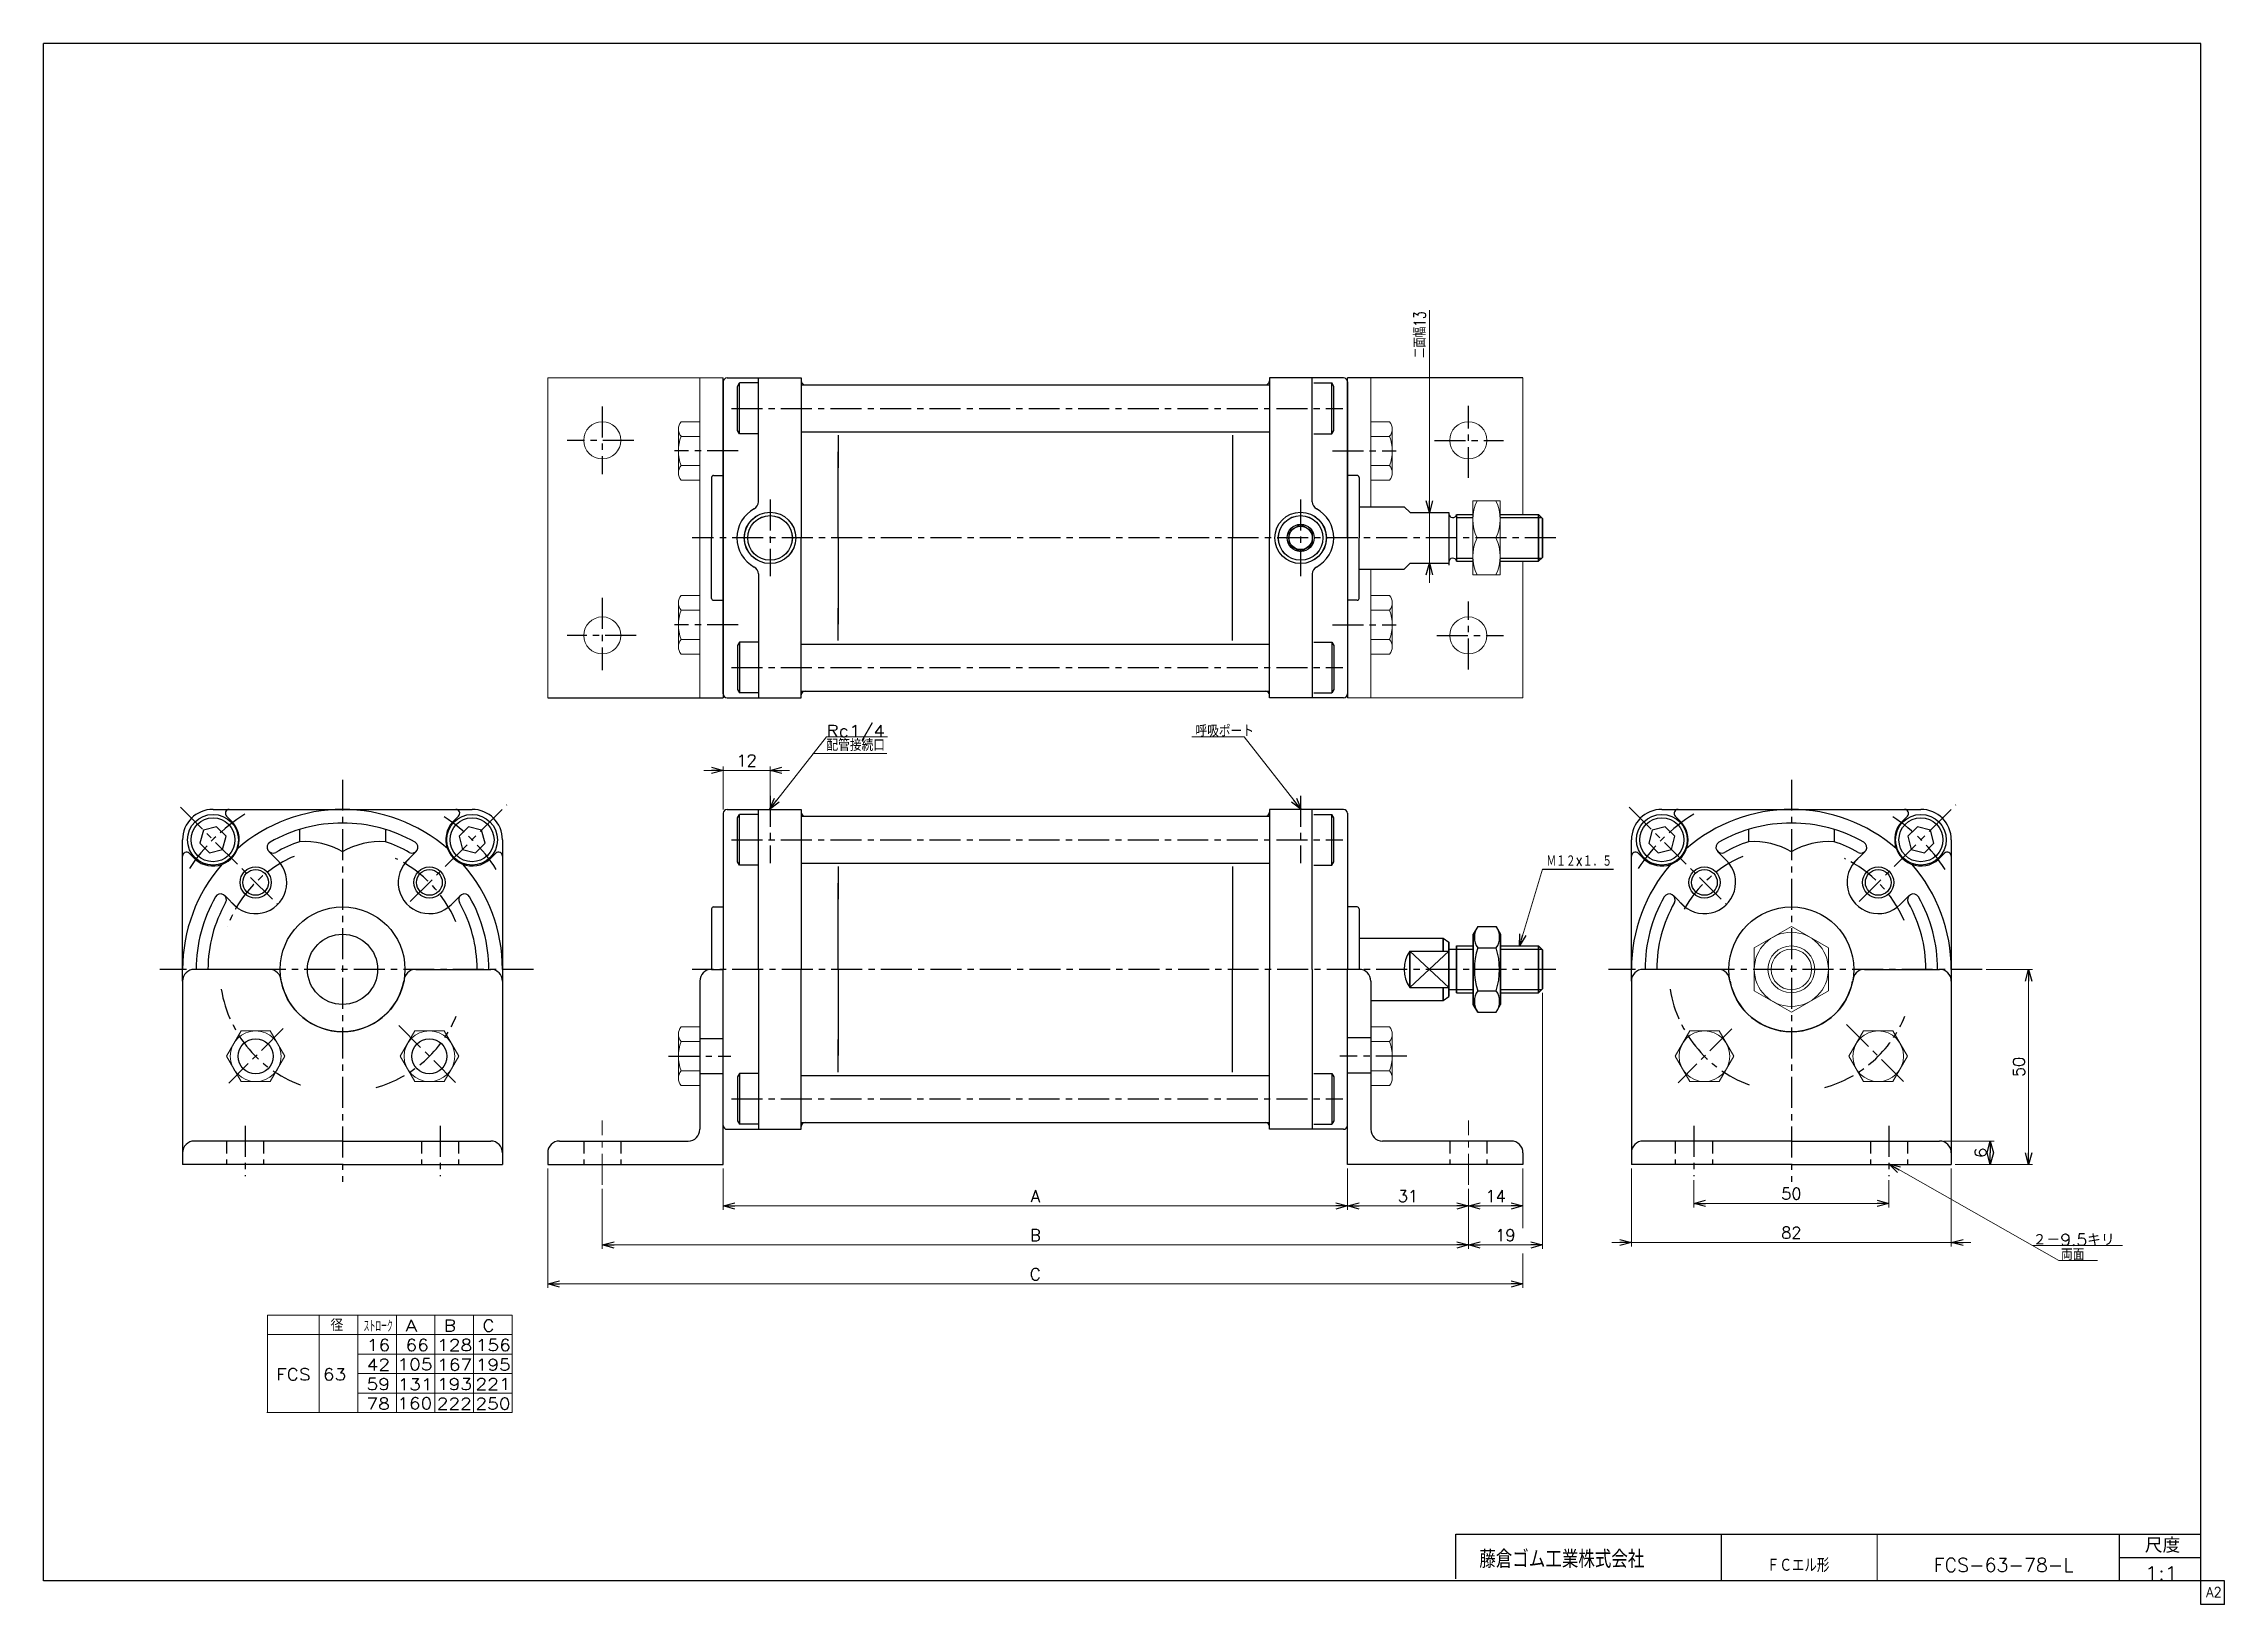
# Model space of a CAD drawing. Header units: millimetres. Extents: x -272 to 287, y -200 to 200.
import ezdxf
from ezdxf.enums import TextEntityAlignment as Align

# ---------------------------------------------------------------- set-up
doc = ezdxf.new("R2010")
doc.units = ezdxf.units.MM
doc.header["$LTSCALE"] = 0.25
doc.linetypes.add('CENTER', pattern=[50.8, 31.75, -6.35, 6.35, -6.35])
doc.linetypes.add('DASHED', pattern=[19.05, 12.7, -6.35])
doc.layers.add('Layer0016', color=7, linetype='Continuous')
doc.layers.add('ZUWAKU', color=7, linetype='Continuous')
doc.styles.add('FdaStyle0', font='txt.shx', dxfattribs={"bigfont": 'bigfont'})
doc.dimstyles.new('DaDimRotatedStyle', dxfattribs={"dimtxt": 3, "dimasz": 3.000002, "dimexe": 1, "dimexo": 1, "dimgap": 1, "dimtad": 3, "dimdsep": 46, "dimtxsty": 'FdaStyle0', "dimblk1": 'OPEN30', "dimblk2": 'OPEN30', "dimsah": 1, "dimcen": 0.09, "dimclrd": 4, "dimclre": 4, "dimclrt": 4, "dimadec": 0, "dimazin": 2, "dimtfac": 1, "dimtdec": 4, "dimtmove": 0, "dimatfit": 0, "dimfxl": 1, "dimarcsym": 0})

msp = doc.modelspace()

# ---------------------------------------------------------------- texts
at = {"color": 4, "style": 'FdaStyle0', "width": 0.714286}
msp.add_text('二面幅13', height=3, rotation=90, dxfattribs=at).set_placement((82.236, 119.415), (82.236, 131.415), align=Align.FIT)
at = {"color": 4, "style": 'FdaStyle0'}
for s, p, p2 in [('Rc1/4', (-71.34, 22.353), (-56.34, 22.353)), ('A', (-179.26, -130.056), (-176.26, -130.056)), ('B', (-169.361, -130.056), (-166.361, -130.056)), ('C', (-159.462, -130.056), (-156.462, -130.056)), ('16', (-189.159, -135.056), (-183.159, -135.056)), ('66', (-179.26, -135.056), (-173.26, -135.056)), ('128', (-171.132, -135.056), (-162.132, -135.056)), ('156', (-161.233, -135.056), (-152.233, -135.056)), ('FCS 63', (-212.412, -142.556), (-194.412, -142.556)), ('42', (-189.185, -140.056), (-183.185, -140.056)), ('105', (-181.312, -139.984), (-172.312, -139.984)), ('167', (-171.158, -140.056), (-162.158, -140.056)), ('195', (-161.26, -140.056), (-152.26, -140.056)), ('59', (-189.212, -145.056), (-183.212, -145.056)), ('131', (-181.263, -145.108), (-172.263, -145.108)), ('193', (-171.185, -145.056), (-162.185, -145.056)), ('221', (-161.286, -145.056), (-152.286, -145.056)), ('78', (-189.239, -150.056), (-183.239, -150.056)), ('160', (-181.365, -149.984), (-172.365, -149.984)), ('222', (-171.212, -150.056), (-162.212, -150.056)), ('250', (-161.313, -150.056), (-152.313, -150.056))]:
    msp.add_text(s, height=3, dxfattribs=at).set_placement(p, p2, align=Align.FIT)
for s, height, width, p, p2 in [('配管接続口', 3, 0.833333, (-71.34, 18.725), (-56.34, 18.725)), ('Ｍ１２×１．５', 3, 0.666667, (113.228, -10.981), (130.028, -10.981)), ('２－9.5キリ', 3, 0.897436, (237.883, -108.044), (258.883, -108.044)), ('両面', 3, 0.833333, (245.127, -111.847), (251.127, -111.847)), ('   径', 3, 0.952381, (-207.171, -129.929), (-195.171, -129.929)), ('ストローク', 3, 0.416667, (-189.986, -130.18), (-182.486, -130.18)), ('ＦＣエル形', 3.5, 0.695652, (169.747, -191.728), (185.747, -191.728)), ('FCS-63-78-L', 3.5, 0.822989, (212.522, -191.641), (248.322, -191.641)), ('1:1', 3.5, 0.8, (266.663, -193.759), (275.063, -193.759))]:
    msp.add_text(s, height=height, dxfattribs=dict(at, width=width)).set_placement(p, p2, align=Align.FIT)
at = {"layer": 'ZUWAKU', "color": 4, "style": 'FdaStyle0'}
for s, height, width, p, p2 in [('尺度', 3.8, 0.749175, (266.615, -186.78), (275.695, -186.78)), ('藤倉ゴム工業株式会社', 4.5, 0.652778, (96.013, -190.657), (138.313, -190.657))]:
    msp.add_text(s, height=height, dxfattribs=dict(at, width=width)).set_placement(p, p2, align=Align.FIT)
at = {"layer": 'ZUWAKU', "color": 7, "style": 'FdaStyle0', "width": 0.8}
msp.add_text('A2', height=2.5, dxfattribs=at).set_placement((282.307, -198.125), (286.307, -198.125), align=Align.FIT)

# ---------------------------------------------------------------- blocks, each defined once
blk = doc.blocks.new('_OPEN30')
at = {"color": 0, "linetype": 'ByBlock', "lineweight": -2}
for p, q in [((-1, 0.267949), (0, 0)), ((0, 0), (-1, -0.267949)), ((0, 0), (-1, 0))]:
    blk.add_line(p, q, dxfattribs=at)
blk = doc.blocks.new('DC_GROUP_Φ63_1')
at = {"color": 4, "linetype": 'Continuous', "lineweight": 25}
for p, q in [((-163.07, -0.7), (-165.52, -3.15)), ((-165.52, -3.15), (-164.63, -6.5)), ((-159.73, -1.6), (-163.07, -0.7)), ((-161.28, -7.4), (-158.83, -4.95)), ((-158.83, -4.95), (-159.73, -1.6)), ((-164.63, -6.5), (-161.28, -7.4))]:
    blk.add_line(p, q, dxfattribs=at)
for radius in [6.5, 5.63]:
    blk.add_circle((-162.18, -4.05), radius, dxfattribs=at)
blk = doc.blocks.new('DC_GROUP_Φ63_2')
at = {"color": 4, "linetype": 'Continuous', "lineweight": 25}
for p, q in [((-231.03, -1.6), (-231.92, -4.95)), ((-231.92, -4.95), (-229.47, -7.4)), ((-227.68, -0.7), (-231.03, -1.6)), ((-225.23, -3.15), (-227.68, -0.7)), ((-226.13, -6.5), (-225.23, -3.15)), ((-229.47, -7.4), (-226.13, -6.5))]:
    blk.add_line(p, q, dxfattribs=at)
for radius in [6.5, 5.63]:
    blk.add_circle((-228.58, -4.05), radius, dxfattribs=at)
blk = doc.blocks.new('DA_IMAGEDIMGROUP_1')
at = {"color": 4, "linetype": 'Continuous', "lineweight": 13}
for p, q in [((-102.79, 13.75), (-97.79, 13.75)), ((-97.79, 3.75), (-97.79, 14.75)), ((-97.79, 13.75), (-85.79, 13.75)), ((-80.79, 13.75), (-85.79, 13.75))]:
    blk.add_line(p, q, dxfattribs=at)
at = {"color": 4, "xscale": 3.000002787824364, "yscale": 2.999989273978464}
for p, rotation in [((-97.79, 13.75), 360), ((-85.79, 13.75), 180)]:
    blk.add_blockref('_OPEN30', p, dxfattribs=dict(at, rotation=rotation))
at = {"color": 4, "insert": (-91.79, 14.75), "char_height": 3, "width": 11.25, "attachment_point": 8, "style": 'FdaStyle0'}
blk.add_mtext('\\T1.00;12', dxfattribs=at)
blk = doc.blocks.new('DC_GROUP_Φ63_3')
at = {"color": 4, "linetype": 'Continuous', "lineweight": 13}
for p, q in [((-109.29, -53.89), (-109.29, -65.15)), ((-103.79, -52.02), (-108.57, -52.02)), ((-103.79, -55.77), (-108.57, -55.77)), ((-103.79, -52.02), (-103.79, -67.03)), ((-103.79, -63.28), (-108.57, -63.28)), ((-103.79, -67.03), (-108.57, -67.03))]:
    blk.add_line(p, q, dxfattribs=at)
for centre, radius, start, end in [((-106.5, -53.89), 2.79, 137.7545, 222.2455), ((-99.22, -59.52), 10.08, 158.1345, 201.8655), ((-106.5, -65.15), 2.79, 137.7545, 222.2455)]:
    blk.add_arc(centre, radius, start, end, dxfattribs=at)
blk = doc.blocks.new('DC_GROUP_Φ63_4')
at = {"color": 4, "linetype": 'Continuous', "lineweight": 13}
for p, q in [((-176.86, -53.02), (-180.61, -59.52)), ((-169.35, -53.02), (-176.86, -53.02)), ((-165.6, -59.52), (-169.35, -53.02)), ((-180.61, -59.52), (-176.86, -66.02)), ((-169.35, -66.02), (-165.6, -59.52)), ((-176.86, -66.02), (-169.35, -66.02))]:
    blk.add_line(p, q, dxfattribs=at)
blk.add_circle((-173.1, -59.52), 6.5, dxfattribs=at)
blk = doc.blocks.new('DC_GROUP_Φ63_5')
at = {"color": 4, "linetype": 'Continuous', "lineweight": 13}
for p, q in [((-176.86, -53.02), (-180.61, -59.52)), ((-169.35, -53.02), (-176.86, -53.02)), ((-165.6, -59.52), (-169.35, -53.02)), ((-180.61, -59.52), (-176.86, -66.02)), ((-169.35, -66.02), (-165.6, -59.52)), ((-176.86, -66.02), (-169.35, -66.02))]:
    blk.add_line(p, q, dxfattribs=at)
blk.add_circle((-173.1, -59.52), 6.5, dxfattribs=at)
blk = doc.blocks.new('DC_GROUP_Φ63_6')
at = {"color": 4, "linetype": 'Continuous', "lineweight": 13}
for p, q in [((-221.4, -53.02), (-225.16, -59.52)), ((-213.9, -53.02), (-221.4, -53.02)), ((-210.15, -59.52), (-213.9, -53.02)), ((-225.16, -59.52), (-221.4, -66.02)), ((-213.9, -66.02), (-210.15, -59.52)), ((-221.4, -66.02), (-213.9, -66.02))]:
    blk.add_line(p, q, dxfattribs=at)
blk.add_circle((-217.65, -59.52), 6.5, dxfattribs=at)
blk = doc.blocks.new('DC_GROUP_Φ63_7')
at = {"color": 4, "linetype": 'Continuous', "lineweight": 25}
for p, q in [((95.62, -26.28), (94.48, -28.25)), ((95.62, -26.28), (100.34, -26.28)), ((100.34, -26.28), (101.48, -28.25)), ((94.48, -46.25), (94.48, -28.25)), ((94.48, -46.25), (94.48, -28.25)), ((95.62, -31.77), (100.34, -31.77)), ((101.48, -46.25), (101.48, -28.25)), ((95.62, -42.73), (100.34, -42.73)), ((95.62, -48.22), (94.48, -46.25)), ((95.62, -48.22), (100.34, -48.22)), ((100.34, -48.22), (101.48, -46.25))]:
    blk.add_line(p, q, dxfattribs=at)
for centre, radius, start, end in [((99.63, -29.02), 4.86, 145.6111, 214.3889), ((96.34, -29.02), 4.86, 325.6111, 34.3889), ((112.92, -37.25), 18.15, 162.4111, 197.5889), ((83.04, -37.25), 18.15, 342.4111, 17.5889), ((99.63, -45.48), 4.86, 145.6111, 214.3889), ((96.34, -45.48), 4.86, 325.6111, 34.3889)]:
    blk.add_arc(centre, radius, start, end, dxfattribs=at)
blk = doc.blocks.new('DC_GROUP_Φ63_8')
at = {"color": 4, "linetype": 'Continuous', "lineweight": 25}
for p, q in [((95.62, -26.28), (94.48, -28.25)), ((95.62, -26.28), (100.34, -26.28)), ((100.34, -26.28), (101.48, -28.25)), ((94.48, -28.25), (94.48, -46.25)), ((94.48, -28.25), (94.48, -46.25)), ((95.62, -31.77), (100.34, -31.77)), ((101.48, -28.25), (101.48, -46.25)), ((95.62, -42.73), (100.34, -42.73)), ((95.62, -48.22), (94.48, -46.25)), ((95.62, -48.22), (100.34, -48.22)), ((100.34, -48.22), (101.48, -46.25))]:
    blk.add_line(p, q, dxfattribs=at)
for centre, radius, start, end in [((99.63, -29.02), 4.86, 145.6111, 214.3889), ((96.34, -29.02), 4.86, 325.6111, 34.3889), ((112.92, -37.25), 18.15, 162.4111, 197.5889), ((83.04, -37.25), 18.15, 342.4111, 17.5889), ((99.63, -45.48), 4.86, 145.6111, 214.3889), ((96.34, -45.48), 4.86, 325.6111, 34.3889)]:
    blk.add_arc(centre, radius, start, end, dxfattribs=at)
blk = doc.blocks.new('DC_GROUP_Φ63_12')
at = {"color": 4, "linetype": 'Continuous', "lineweight": 13}
for p, q in [((101.35, 82.82), (94.35, 82.82)), ((94.35, 82.82), (94.35, 63.82)), ((101.35, 63.82), (101.35, 82.82)), ((95.48, 73.32), (100.23, 73.32)), ((94.35, 63.82), (101.35, 63.82))]:
    blk.add_line(p, q, dxfattribs=at)
for centre, start, end in [((104.83, 78.07), 153.0711, 206.9289), ((90.87, 78.07), 333.0711, 26.9289), ((104.83, 68.57), 153.0711, 206.9289), ((90.87, 68.57), 333.0711, 26.9289)]:
    blk.add_arc(centre, 10.49, start, end, dxfattribs=at)
blk = doc.blocks.new('DC_GROUP_Φ63_13')
at = {"color": 4, "linetype": 'Continuous', "lineweight": 13}
for p, q in [((35.76, 22.35), (22.35, 22.35)), ((50.33, 3.75), (35.76, 22.35))]:
    blk.add_line(p, q, dxfattribs=at)
at = {"color": 4, "xscale": 3.000002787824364, "yscale": 2.999989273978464, "rotation": 308.0665315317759}
blk.add_blockref('_OPEN30', (50.33, 3.75), dxfattribs=at)
at = {"color": 4, "style": 'FdaStyle0', "width": 0.833333}
blk.add_text('呼吸ポート', height=3, dxfattribs=at).set_placement((23.26, 22.35), (38.26, 22.35), align=Align.FIT)
blk = doc.blocks.new('*D15')
at = {"color": 4, "linetype": 'Continuous', "lineweight": 13}
for p, q in [((215, -81.25), (228, -81.25)), ((227, -87.25), (227, -81.25)), ((218, -87.25), (228, -87.25))]:
    blk.add_line(p, q, dxfattribs=at)
at = {"color": 4, "xscale": 3.000002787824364, "yscale": 2.999989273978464}
for p, rotation in [((227, -81.25), 90), ((227, -87.25), 270)]:
    blk.add_blockref('_OPEN30', p, dxfattribs=dict(at, rotation=rotation))
at = {"color": 4, "insert": (226, -84.25), "char_height": 3, "width": 7.5, "attachment_point": 8, "rotation": 90, "style": 'FdaStyle0'}
blk.add_mtext('\\T1.00;6', dxfattribs=at)
blk = doc.blocks.new('*D16')
at = {"color": 4, "linetype": 'Continuous', "lineweight": 13}
for p, q in [((225.92, -37.25), (237.83, -37.25)), ((236.83, -87.25), (236.83, -37.25)), ((218, -87.25), (237.83, -87.25))]:
    blk.add_line(p, q, dxfattribs=at)
at = {"color": 4, "xscale": 3.000002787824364, "yscale": 2.999989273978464}
for p, rotation in [((236.83, -37.25), 90), ((236.83, -87.25), 270)]:
    blk.add_blockref('_OPEN30', p, dxfattribs=dict(at, rotation=rotation))
at = {"color": 4, "insert": (235.83, -62.25), "char_height": 3, "width": 11.25, "attachment_point": 8, "rotation": 90, "style": 'FdaStyle0'}
blk.add_mtext('\\T1.00;50', dxfattribs=at)
blk = doc.blocks.new('*D17')
at = {"color": 4, "linetype": 'Continuous', "lineweight": 13}
for p, q in [((151, -91.29), (151, -98.25)), ((201, -91.29), (201, -98.25)), ((151, -97.25), (201, -97.25))]:
    blk.add_line(p, q, dxfattribs=at)
at = {"color": 4, "xscale": 3.000002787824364, "yscale": 2.999989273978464}
for p, rotation in [((151, -97.25), 180), ((201, -97.25), 360)]:
    blk.add_blockref('_OPEN30', p, dxfattribs=dict(at, rotation=rotation))
at = {"color": 4, "insert": (176, -96.25), "char_height": 3, "width": 11.25, "attachment_point": 8, "style": 'FdaStyle0'}
blk.add_mtext('\\T1.00;50', dxfattribs=at)
blk = doc.blocks.new('DA_IMAGEDIMGROUP_2')
at = {"color": 4, "linetype": 'Continuous', "lineweight": 13}
for p, q in [((135, -88.25), (135, -108.25)), ((217, -88.25), (217, -108.25)), ((130, -107.25), (135, -107.25)), ((135, -107.25), (217, -107.25)), ((222, -107.25), (217, -107.25))]:
    blk.add_line(p, q, dxfattribs=at)
at = {"color": 4, "xscale": 3.000002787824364, "yscale": 2.999989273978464}
for p, rotation in [((135, -107.25), 360), ((217, -107.25), 180)]:
    blk.add_blockref('_OPEN30', p, dxfattribs=dict(at, rotation=rotation))
at = {"color": 4, "insert": (176, -106.25), "char_height": 3, "width": 11.25, "attachment_point": 8, "style": 'FdaStyle0'}
blk.add_mtext('\\T1.00;82', dxfattribs=at)
blk = doc.blocks.new('*D19')
at = {"color": 4, "linetype": 'Continuous', "lineweight": 13}
for p, q in [((-97.79, -88.25), (-97.79, -98.88)), ((62.21, -88.25), (62.21, -98.88)), ((-97.79, -97.88), (62.21, -97.88))]:
    blk.add_line(p, q, dxfattribs=at)
at = {"color": 4, "xscale": 3.000002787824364, "yscale": 2.999989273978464}
for p, rotation in [((-97.79, -97.88), 180), ((62.21, -97.88), 360)]:
    blk.add_blockref('_OPEN30', p, dxfattribs=dict(at, rotation=rotation))
at = {"color": 4, "insert": (-17.79, -96.88), "char_height": 3, "width": 7.5, "attachment_point": 8, "style": 'FdaStyle0'}
blk.add_mtext('\\T1.00;A', dxfattribs=at)
blk = doc.blocks.new('*D20')
at = {"color": 4, "linetype": 'Continuous', "lineweight": 13}
for p, q in [((62.21, -88.25), (62.21, -98.88)), ((93.21, -93.46), (93.21, -98.88)), ((62.21, -97.88), (93.21, -97.88))]:
    blk.add_line(p, q, dxfattribs=at)
at = {"color": 4, "xscale": 3.000002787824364, "yscale": 2.999989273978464}
for p, rotation in [((62.21, -97.88), 180), ((93.21, -97.88), 360)]:
    blk.add_blockref('_OPEN30', p, dxfattribs=dict(at, rotation=rotation))
at = {"color": 4, "insert": (77.71, -96.88), "char_height": 3, "width": 11.25, "attachment_point": 8, "style": 'FdaStyle0'}
blk.add_mtext('\\T1.00;31', dxfattribs=at)
blk = doc.blocks.new('*D21')
at = {"color": 4, "linetype": 'Continuous', "lineweight": 13}
for p, q in [((107.21, -88.25), (107.21, -98.88)), ((93.21, -93.46), (93.21, -98.88)), ((93.21, -97.88), (107.21, -97.88))]:
    blk.add_line(p, q, dxfattribs=at)
at = {"color": 4, "xscale": 3.000002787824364, "yscale": 2.999989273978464}
for p, rotation in [((93.21, -97.88), 180), ((107.21, -97.88), 360)]:
    blk.add_blockref('_OPEN30', p, dxfattribs=dict(at, rotation=rotation))
at = {"color": 4, "insert": (100.21, -96.88), "char_height": 3, "width": 11.25, "attachment_point": 8, "style": 'FdaStyle0'}
blk.add_mtext('\\T1.00;14', dxfattribs=at)
blk = doc.blocks.new('DC_GROUP_Φ63_14')
at = {"color": 4, "linetype": 'Continuous', "lineweight": 13}
for p, q in [((-109.29, 56.68), (-109.29, 45.42)), ((-103.79, 58.56), (-108.57, 58.56)), ((-103.79, 58.56), (-103.79, 43.54)), ((-103.79, 54.8), (-108.57, 54.8)), ((-103.79, 47.3), (-108.57, 47.3)), ((-103.79, 43.54), (-108.57, 43.54))]:
    blk.add_line(p, q, dxfattribs=at)
for centre, radius, start, end in [((-106.5, 56.68), 2.79, 137.7545, 222.2455), ((-99.22, 51.05), 10.08, 158.1345, 201.8655), ((-106.5, 45.42), 2.79, 137.7545, 222.2455)]:
    blk.add_arc(centre, radius, start, end, dxfattribs=at)
blk = doc.blocks.new('DC_GROUP_Φ63_15')
at = {"color": 4, "linetype": 'Continuous', "lineweight": 13}
for p, q in [((-109.29, 101.23), (-109.29, 89.97)), ((-103.79, 103.1), (-108.57, 103.1)), ((-103.79, 103.1), (-103.79, 88.09)), ((-103.79, 99.35), (-108.57, 99.35)), ((-103.79, 91.84), (-108.57, 91.84)), ((-103.79, 88.09), (-108.57, 88.09))]:
    blk.add_line(p, q, dxfattribs=at)
for centre, radius, start, end in [((-106.5, 101.23), 2.79, 137.7545, 222.2455), ((-99.22, 95.6), 10.08, 158.1345, 201.8655), ((-106.5, 89.97), 2.79, 137.7545, 222.2455)]:
    blk.add_arc(centre, radius, start, end, dxfattribs=at)
blk = doc.blocks.new('DC_GROUP_Φ63_16')
at = {"color": 4, "linetype": 'Continuous', "lineweight": 13}
for p, q in [((68.21, 88.09), (68.21, 103.1)), ((68.21, 103.1), (72.98, 103.1)), ((73.71, 89.97), (73.71, 101.23)), ((68.21, 99.35), (72.98, 99.35)), ((68.21, 91.84), (72.98, 91.84)), ((68.21, 88.09), (72.98, 88.09))]:
    blk.add_line(p, q, dxfattribs=at)
for centre, radius, start, end in [((70.92, 101.23), 2.79, 317.7545, 42.2455), ((63.63, 95.6), 10.08, 338.1345, 21.8655), ((70.92, 89.97), 2.79, 317.7545, 42.2455)]:
    blk.add_arc(centre, radius, start, end, dxfattribs=at)
blk = doc.blocks.new('DC_GROUP_Φ63_17')
at = {"color": 4, "linetype": 'Continuous', "lineweight": 13}
for p, q in [((68.21, 43.54), (68.21, 58.56)), ((68.21, 58.56), (72.98, 58.56)), ((73.71, 45.42), (73.71, 56.68)), ((68.21, 54.8), (72.98, 54.8)), ((68.21, 47.3), (72.98, 47.3)), ((68.21, 43.54), (72.98, 43.54))]:
    blk.add_line(p, q, dxfattribs=at)
for centre, radius, start, end in [((70.92, 56.68), 2.79, 317.7545, 42.2455), ((63.63, 51.05), 10.08, 338.1345, 21.8655), ((70.92, 45.42), 2.79, 317.7545, 42.2455)]:
    blk.add_arc(centre, radius, start, end, dxfattribs=at)
blk = doc.blocks.new('DC_GROUP_Φ63_18')
at = {"color": 4, "linetype": 'Continuous', "lineweight": 13}
for p, q in [((68.21, -67.03), (68.21, -52.02)), ((68.21, -52.02), (72.98, -52.02)), ((68.21, -55.77), (72.98, -55.77)), ((73.71, -65.15), (73.71, -53.89)), ((68.21, -63.28), (72.98, -63.28)), ((68.21, -67.03), (72.98, -67.03))]:
    blk.add_line(p, q, dxfattribs=at)
for centre, radius, start, end in [((70.92, -53.89), 2.79, 317.7545, 42.2455), ((63.63, -59.52), 10.08, 338.1345, 21.8655), ((70.92, -65.15), 2.79, 317.7545, 42.2455)]:
    blk.add_arc(centre, radius, start, end, dxfattribs=at)
blk = doc.blocks.new('DC_GROUP_Φ63_19')
at = {"color": 4, "linetype": 'Continuous', "lineweight": 13}
for p, q in [((194.52, -53.02), (190.77, -59.52)), ((202.02, -53.02), (194.52, -53.02)), ((205.78, -59.52), (202.02, -53.02)), ((190.77, -59.52), (194.52, -66.02)), ((202.02, -66.02), (205.78, -59.52)), ((194.52, -66.02), (202.02, -66.02))]:
    blk.add_line(p, q, dxfattribs=at)
blk.add_circle((198.27, -59.52), 6.5, dxfattribs=at)
blk = doc.blocks.new('DC_GROUP_Φ63_20')
at = {"color": 4, "linetype": 'Continuous', "lineweight": 13}
for p, q in [((149.97, -53.02), (146.22, -59.52)), ((157.48, -53.02), (149.97, -53.02)), ((161.23, -59.52), (157.48, -53.02)), ((146.22, -59.52), (149.97, -66.02)), ((157.48, -66.02), (161.23, -59.52)), ((149.97, -66.02), (157.48, -66.02))]:
    blk.add_line(p, q, dxfattribs=at)
blk.add_circle((153.72, -59.52), 6.5, dxfattribs=at)
blk = doc.blocks.new('*D29')
at = {"color": 4, "linetype": 'Continuous', "lineweight": 13}
for p, q in [((-128.79, -93.46), (-128.79, -108.88)), ((93.21, -93.46), (93.21, -108.88)), ((-128.79, -107.88), (93.21, -107.88))]:
    blk.add_line(p, q, dxfattribs=at)
at = {"color": 4, "xscale": 3.000002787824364, "yscale": 2.999989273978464}
for p, rotation in [((-128.79, -107.88), 180), ((93.21, -107.88), 360)]:
    blk.add_blockref('_OPEN30', p, dxfattribs=dict(at, rotation=rotation))
at = {"color": 4, "insert": (-17.79, -106.88), "char_height": 3, "width": 7.5, "attachment_point": 8, "style": 'FdaStyle0'}
blk.add_mtext('\\T1.00;B', dxfattribs=at)
blk = doc.blocks.new('*D30')
at = {"color": 4, "linetype": 'Continuous', "lineweight": 13}
for p, q in [((112.21, -43.25), (112.21, -108.88)), ((93.21, -93.46), (93.21, -108.88)), ((93.21, -107.88), (112.21, -107.88))]:
    blk.add_line(p, q, dxfattribs=at)
at = {"color": 4, "xscale": 3.000002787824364, "yscale": 2.999989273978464}
for p, rotation in [((93.21, -107.88), 180), ((112.21, -107.88), 360)]:
    blk.add_blockref('_OPEN30', p, dxfattribs=dict(at, rotation=rotation))
at = {"color": 4, "insert": (102.71, -106.88), "char_height": 3, "width": 11.25, "attachment_point": 8, "style": 'FdaStyle0'}
blk.add_mtext('\\T1.00;19', dxfattribs=at)
blk = doc.blocks.new('DC_GROUP_Φ63_21')
at = {"color": 4, "linetype": 'Continuous', "lineweight": 13}
for p, q in [((-142.79, -88.25), (-142.79, -118.88)), ((107.21, -88.25), (107.21, -103.57)), ((107.21, -110.07), (107.21, -118.88)), ((-142.79, -117.88), (107.21, -117.88))]:
    blk.add_line(p, q, dxfattribs=at)
at = {"color": 4, "xscale": 3.000002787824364, "yscale": 2.999989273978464}
for p, rotation in [((-142.79, -117.88), 180), ((107.21, -117.88), 360)]:
    blk.add_blockref('_OPEN30', p, dxfattribs=dict(at, rotation=rotation))
at = {"color": 4, "style": 'FdaStyle0'}
blk.add_text('C', height=3, dxfattribs=at).set_placement((-19.29, -116.88), (-16.29, -116.88), align=Align.FIT)
blk = doc.blocks.new('DC_GROUP_Φ63_9')
at = {"layer": 'Layer0016', "color": 4, "linetype": 'Continuous', "lineweight": 25}
for p, q in [((208.3, -0.7), (205.85, -3.15)), ((205.85, -3.15), (206.75, -6.5)), ((211.65, -1.6), (208.3, -0.7)), ((210.09, -7.4), (212.54, -4.95)), ((212.54, -4.95), (211.65, -1.6)), ((206.75, -6.5), (210.09, -7.4))]:
    blk.add_line(p, q, dxfattribs=at)
for radius in [6.5, 5.63]:
    blk.add_circle((209.2, -4.05), radius, dxfattribs=at)
blk = doc.blocks.new('DC_GROUP_Φ63_10')
at = {"layer": 'Layer0016', "color": 4, "linetype": 'Continuous', "lineweight": 25}
for p, q in [((140.35, -1.6), (139.45, -4.95)), ((139.45, -4.95), (141.9, -7.4)), ((143.69, -0.7), (140.35, -1.6)), ((146.14, -3.15), (143.69, -0.7)), ((145.25, -6.5), (146.14, -3.15)), ((141.9, -7.4), (145.25, -6.5))]:
    blk.add_line(p, q, dxfattribs=at)
for radius in [6.5, 5.63]:
    blk.add_circle((142.8, -4.05), radius, dxfattribs=at)
blk = doc.blocks.new('DC_GROUP_Φ63_11')
at = {"layer": 'Layer0016', "color": 4, "linetype": 'Continuous', "lineweight": 13}
for p, q in [((176, -26.28), (166.5, -31.77)), ((185.5, -31.77), (176, -26.28)), ((166.5, -31.77), (166.5, -42.73)), ((185.5, -42.73), (185.5, -31.77)), ((166.5, -42.73), (176, -48.22)), ((176, -48.22), (185.5, -42.73))]:
    blk.add_line(p, q, dxfattribs=at)
for radius in [9.5, 6, 5.19]:
    blk.add_circle((176, -37.25), radius, dxfattribs=at)

# ---------------------------------------------------------------- dimensions: what is measured, and where the dimension line sits
at = {"linetype": 'Continuous', "lineweight": 13}
for base, p2, picture, middle in [((236.826, -37.25), (224.923, -37.25), '*D16', (236.826, -62.25)), ((226.997, -81.25), (213.997, -81.25), '*D15', (226.997, -84.25))]:
    dim = msp.add_linear_dim(base=base, p1=(216.997, -87.25), p2=p2, angle=90, dimstyle='DaDimRotatedStyle', override={"dimtxt": 3, "dimasz": 3.000002, "dimexe": 1, "dimexo": 1, "dimgap": 1, "dimtad": 3, "dimtih": 0, "dimtoh": 0, "dimdec": 2, "dimzin": 8, "dimtxsty": 'FdaStyle0', "dimblk1": 'OPEN30', "dimblk2": 'OPEN30', "dimsah": 1, "dimclrd": 4, "dimclre": 4, "dimclrt": 4, "dimazin": 2, "dimtofl": 1, "dimatfit": 0, "dimtolj": 0, "dimtzin": 8}, dxfattribs=at)
    dim.commit()
    dim.dimension.update_dxf_attribs({"geometry": picture, "text_midpoint": middle})
for base, p1, p2, picture, middle in [((112.208, -107.884), (93.208, -92.463), (112.208, -42.25), '*D30', (102.708, -107.884)), ((93.208, -97.884), (62.208, -87.25), (93.208, -92.463), '*D20', (77.708, -97.884)), ((107.208, -97.884), (93.208, -92.463), (107.208, -87.25), '*D21', (100.208, -97.884)), ((200.997, -97.25), (150.997, -90.285), (200.997, -90.285), '*D17', (175.997, -97.25))]:
    dim = msp.add_linear_dim(base=base, p1=p1, p2=p2, dimstyle='DaDimRotatedStyle', override={"dimtxt": 3, "dimasz": 3.000002, "dimexe": 1, "dimexo": 1, "dimgap": 1, "dimtad": 3, "dimtih": 0, "dimtoh": 0, "dimdec": 2, "dimzin": 8, "dimtxsty": 'FdaStyle0', "dimblk1": 'OPEN30', "dimblk2": 'OPEN30', "dimsah": 1, "dimclrd": 4, "dimclre": 4, "dimclrt": 4, "dimazin": 2, "dimtofl": 1, "dimatfit": 0, "dimtolj": 0, "dimtzin": 8}, dxfattribs=at)
    dim.commit()
    dim.dimension.update_dxf_attribs({"geometry": picture, "text_midpoint": middle})
for base, p1, p2, text, picture, middle in [((62.208, -97.884), (-97.792, -87.25), (62.208, -87.25), 'A', '*D19', (-17.792, -97.884)), ((93.208, -107.884), (-128.792, -92.463), (93.208, -92.463), 'B', '*D29', (-17.792, -107.884))]:
    dim = msp.add_linear_dim(base=base, p1=p1, p2=p2, text=text, dimstyle='DaDimRotatedStyle', override={"dimtxt": 3, "dimasz": 3.000002, "dimexe": 1, "dimexo": 1, "dimgap": 1, "dimtad": 3, "dimtih": 0, "dimtoh": 0, "dimdec": 2, "dimzin": 8, "dimtxsty": 'FdaStyle0', "dimblk1": 'OPEN30', "dimblk2": 'OPEN30', "dimsah": 1, "dimclrd": 4, "dimclre": 4, "dimclrt": 4, "dimazin": 2, "dimtofl": 1, "dimatfit": 0, "dimtolj": 0, "dimtzin": 8}, dxfattribs=at)
    dim.commit()
    dim.dimension.update_dxf_attribs({"geometry": picture, "text_midpoint": middle})

# ---------------------------------------------------------------- linework, layer by layer
at = {"color": 4, "linetype": 'Continuous', "lineweight": 13}
for p, q in [((83.236, 131.697), (83.236, 79.823)), ((-142.792, 114.323), (-97.792, 114.323)), ((-142.792, 114.323), (-142.792, 32.323)), ((-103.792, 32.323), (-103.792, 114.323)), ((68.208, 114.323), (68.208, 81.323)), ((107.208, 79.323), (107.208, 114.323)), ((83.236, 66.823), (83.236, 79.823)), ((107.208, 32.323), (107.208, 67.323)), ((68.208, 65.323), (68.208, 32.323)), ((83.236, 61.823), (83.236, 66.823)), ((107.208, 32.323), (62.208, 32.323)), ((-85.909, 3.75), (-71.34, 22.353)), ((-74.837, 18.05), (-55.897, 18.05)), ((-71.34, 22.353), (-55.672, 22.353)), ((-85.792, 14.75), (-85.792, 7.232)), ((106.345, -31.25), (112.208, -11.581)), ((200.997, -87.115), (244.586, -111.847)), ((237.883, -108.044), (260.895, -108.044)), ((244.586, -111.847), (254.449, -111.847)), ((-214.594, -125.846), (-151.89, -125.846)), ((-214.594, -125.846), (-214.594, -150.846)), ((-201.385, -125.846), (-201.385, -150.846)), ((-191.486, -125.846), (-191.486, -150.846)), ((-181.587, -125.846), (-181.587, -150.846)), ((-171.688, -125.846), (-171.688, -150.846)), ((-161.789, -125.846), (-161.789, -150.846)), ((-151.89, -125.846), (-151.89, -150.846)), ((-214.594, -130.846), (-151.89, -130.846)), ((-191.486, -135.846), (-151.89, -135.846)), ((-191.462, -140.846), (-151.89, -140.846)), ((-214.765, -150.846), (-151.89, -150.846)), ((-191.486, -145.846), (-151.89, -145.846))]:
    msp.add_line(p, q, dxfattribs=at)
at = {"color": 4, "linetype": 'Continuous', "lineweight": 25}
for p, q in [((-97.792, 73.323), (-97.792, 114.323)), ((-97.792, 113.323), (-97.792, 73.323)), ((-96.792, 114.323), (-77.792, 114.323)), ((-94.102, 112.157), (-93.602, 113.023)), ((-94.102, 100.889), (-94.102, 112.157)), ((-88.952, 113.023), (-93.602, 113.023)), ((-93.602, 100.023), (-93.602, 113.023)), ((-88.792, 82.557), (-88.792, 114.323)), ((-77.792, 114.323), (-77.792, 73.323)), ((-77.792, 112.573), (42.208, 112.573)), ((-76.792, 112.573), (-68.292, 112.573)), ((41.208, 112.573), (42.208, 112.573)), ((61.208, 114.323), (42.208, 114.323)), ((42.208, 114.323), (42.208, 73.323)), ((53.208, 82.557), (53.208, 114.323)), ((53.559, 113.023), (58.208, 113.023)), ((58.208, 100.023), (58.208, 113.023)), ((58.708, 112.157), (58.208, 113.023)), ((58.708, 100.889), (58.708, 112.157)), ((62.208, 73.323), (62.208, 114.323)), ((107.208, 114.323), (62.208, 114.323)), ((62.208, 113.323), (62.208, 73.323)), ((-93.602, 100.023), (-94.102, 100.889)), ((58.208, 100.023), (58.708, 100.889)), ((-88.952, 100.023), (-93.602, 100.023)), ((-77.792, 100.523), (42.208, 100.523)), ((-68.292, 99.658), (-68.292, 91.321)), ((-68.292, 73.323), (-68.292, 95.39)), ((32.708, 99.658), (32.708, 73.323)), ((53.559, 100.023), (58.208, 100.023)), ((-100.792, 88.823), (-100.792, 73.323)), ((-100.292, 89.323), (-97.792, 89.323)), ((64.708, 89.323), (62.208, 89.323)), ((65.208, 88.823), (65.208, 73.323)), ((65.208, 81.323), (76.765, 81.323)), ((78.265, 79.823), (76.765, 81.323)), ((78.265, 79.823), (88.208, 79.823)), ((88.208, 79.823), (88.208, 66.323)), ((90.208, 79.323), (90.208, 67.323)), ((90.208, 78.523), (94.351, 78.523)), ((90.295, 79.323), (94.414, 79.323)), ((101.351, 78.523), (112.008, 78.523)), ((101.482, 79.323), (111.208, 79.323)), ((101.482, 79.323), (111.208, 79.323)), ((101.482, 79.323), (111.208, 79.323)), ((101.482, 78.523), (112.008, 78.523)), ((101.482, 78.523), (112.008, 78.523)), ((112.208, 78.323), (111.208, 79.323)), ((111.208, 79.323), (111.208, 67.323)), ((112.208, 78.323), (111.208, 79.323)), ((111.208, 67.323), (111.208, 79.323)), ((111.208, 79.323), (111.208, 67.323)), ((112.208, 78.323), (111.208, 79.323)), ((112.208, 68.323), (112.208, 78.323)), ((112.208, 78.323), (112.208, 68.323)), ((-100.792, 57.823), (-100.792, 73.323)), ((-97.792, 33.323), (-97.792, 73.323)), ((-97.792, 73.323), (-97.792, 32.323)), ((-77.792, 32.323), (-77.792, 73.323)), ((-68.292, 73.323), (-68.292, 51.257)), ((32.708, 46.989), (32.708, 73.323)), ((42.208, 32.323), (42.208, 73.323)), ((62.208, 73.323), (62.208, 32.323)), ((65.208, 57.823), (65.208, 73.323)), ((90.137, 67.323), (94.414, 67.323)), ((90.208, 68.123), (94.351, 68.123)), ((101.288, 67.323), (111.208, 67.323)), ((101.351, 68.123), (112.008, 68.123)), ((101.482, 68.123), (112.008, 68.123)), ((101.482, 68.123), (112.008, 68.123)), ((101.482, 67.323), (111.208, 67.323)), ((101.482, 67.323), (111.208, 67.323)), ((112.208, 68.323), (111.208, 67.323)), ((112.208, 68.323), (111.208, 67.323)), ((112.208, 68.323), (111.208, 67.323)), ((-88.792, 64.09), (-88.792, 32.323)), ((53.208, 64.09), (53.208, 32.323)), ((65.208, 65.323), (76.765, 65.323)), ((78.265, 66.823), (76.765, 65.323)), ((78.265, 66.823), (88.208, 66.823)), ((-100.292, 57.323), (-97.792, 57.323)), ((64.708, 57.323), (62.208, 57.323)), ((-68.292, 46.989), (-68.292, 55.326)), ((-93.602, 46.623), (-94.102, 45.757)), ((-94.102, 45.757), (-94.102, 34.489)), ((-88.952, 46.623), (-93.602, 46.623)), ((-93.602, 46.623), (-93.602, 33.623)), ((-77.792, 46.123), (42.208, 46.123)), ((53.559, 46.623), (58.208, 46.623)), ((58.208, 46.623), (58.208, 33.623)), ((58.208, 46.623), (58.708, 45.757)), ((58.708, 45.757), (58.708, 34.489)), ((-94.102, 34.489), (-93.602, 33.623)), ((-88.952, 33.623), (-93.602, 33.623)), ((-77.792, 34.073), (42.208, 34.073)), ((-76.792, 34.073), (-68.292, 34.073)), ((41.208, 34.073), (42.208, 34.073)), ((53.559, 33.623), (58.208, 33.623)), ((58.708, 34.489), (58.208, 33.623)), ((-142.792, 32.323), (-97.792, 32.323)), ((-96.792, 32.323), (-77.792, 32.323)), ((61.208, 32.323), (42.208, 32.323)), ((-228.578, 3.75), (-195.378, 3.75)), ((-223.839, 0.757), (-225.125, 2.043)), ((-195.378, 3.75), (-162.178, 3.75)), ((-166.917, 0.757), (-165.631, 2.043)), ((-97.792, 2.75), (-97.792, -37.25)), ((-96.792, 3.75), (-77.792, 3.75)), ((-94.102, 1.584), (-93.602, 2.45)), ((-94.102, -9.684), (-94.102, 1.584)), ((-88.952, 2.45), (-93.602, 2.45)), ((-93.602, -10.55), (-93.602, 2.45)), ((-88.792, -37.25), (-88.792, 3.75)), ((-77.792, 3.75), (-77.792, -37.25)), ((-77.792, 2), (42.208, 2)), ((-76.792, 2), (-68.292, 2)), ((41.208, 2), (42.208, 2)), ((61.208, 3.75), (42.208, 3.75)), ((42.208, 3.75), (42.208, -37.25)), ((53.208, -37.25), (53.208, 3.75)), ((53.559, 2.45), (58.208, 2.45)), ((58.208, -10.55), (58.208, 2.45)), ((58.708, 1.584), (58.208, 2.45)), ((58.708, -9.684), (58.708, 1.584)), ((62.208, 2.75), (62.208, -37.25)), ((-236.378, -40.25), (-236.378, -4.05)), ((-206.378, -1.399), (-206.378, -4.55)), ((-184.378, -1.399), (-184.378, -4.55)), ((-154.378, -4.05), (-154.378, -40.25)), ((-233.385, -8.789), (-234.671, -7.503)), ((-211.995, -9.319), (-214.275, -7.039)), ((-179.491, -10.049), (-176.481, -7.039)), ((-157.371, -8.789), (-156.085, -7.503)), ((-93.602, -10.55), (-94.102, -9.684)), ((-88.952, -10.55), (-93.602, -10.55)), ((-77.792, -10.05), (42.208, -10.05)), ((-68.292, -10.916), (-68.292, -19.252)), ((32.708, -10.916), (32.708, -37.25)), ((53.559, -10.55), (58.208, -10.55)), ((58.208, -10.55), (58.708, -9.684)), ((-68.292, -37.25), (-68.292, -15.183)), ((112.208, -11.581), (130.385, -11.581)), ((-222.578, -21.363), (-225.588, -18.353)), ((-167.447, -20.633), (-165.168, -18.353)), ((-100.792, -21.75), (-100.792, -37.25)), ((-100.292, -21.25), (-97.792, -21.25)), ((64.708, -21.25), (62.208, -21.25)), ((65.208, -21.75), (65.208, -37.25)), ((65.208, -29.25), (86.708, -29.25)), ((78.208, -32.59), (78.208, -41.91)), ((78.208, -32.59), (88.208, -32.59)), ((78.208, -32.59), (88.208, -41.91)), ((88.208, -32.59), (78.208, -41.91)), ((78.208, -41.91), (78.208, -32.59)), ((78.208, -32.59), (88.208, -32.59)), ((78.208, -41.91), (88.208, -32.59)), ((88.208, -41.91), (78.208, -32.59)), ((86.708, -29.25), (88.208, -30.25)), ((86.708, -29.25), (86.708, -32.59)), ((86.708, -29.25), (88.208, -30.25)), ((86.708, -32.59), (86.708, -29.25)), ((88.208, -30.25), (88.208, -44.25)), ((88.208, -44.25), (88.208, -30.25)), ((88.208, -32.05), (90.208, -32.05)), ((88.208, -32.05), (90.208, -32.05)), ((90.137, -31.25), (94.482, -31.25)), ((90.208, -31.25), (90.208, -43.25)), ((90.208, -43.25), (90.208, -31.25)), ((90.208, -32.05), (94.482, -32.05)), ((90.208, -32.05), (94.482, -32.05)), ((90.295, -31.25), (94.482, -31.25)), ((101.482, -31.25), (111.208, -31.25)), ((101.482, -31.25), (111.208, -31.25)), ((101.482, -32.05), (112.008, -32.05)), ((101.482, -32.05), (112.008, -32.05)), ((112.208, -32.25), (111.208, -31.25)), ((111.208, -31.25), (111.208, -43.25)), ((112.208, -32.25), (111.208, -31.25)), ((111.208, -43.25), (111.208, -31.25)), ((112.208, -32.25), (112.208, -42.25)), ((112.208, -42.25), (112.208, -32.25)), ((-214.14, -37.25), (-233.378, -37.25)), ((-176.616, -37.25), (-157.378, -37.25)), ((-100.792, -37.25), (-97.792, -37.25)), ((-97.792, -77.25), (-97.792, -37.25)), ((-97.792, -87.25), (-97.792, -37.25)), ((-88.792, -37.25), (-88.792, -78.25)), ((-77.792, -78.25), (-77.792, -37.25)), ((-68.292, -37.25), (-68.292, -59.316)), ((32.708, -63.584), (32.708, -37.25)), ((42.208, -78.25), (42.208, -37.25)), ((53.208, -37.25), (53.208, -78.25)), ((62.208, -77.25), (62.208, -37.25)), ((65.208, -37.25), (62.208, -37.25)), ((62.208, -87.25), (62.208, -37.25)), ((157.235, -37.25), (137.997, -37.25)), ((194.759, -37.25), (213.997, -37.25)), ((-236.378, -40.25), (-236.378, -87.25)), ((-154.378, -40.25), (-154.378, -87.25)), ((-103.792, -40.25), (-103.792, -78.25)), ((68.208, -40.25), (68.208, -78.25)), ((78.208, -41.91), (88.208, -41.91)), ((78.208, -41.91), (88.208, -41.91)), ((86.708, -41.91), (86.708, -45.25)), ((86.708, -45.25), (86.708, -41.91)), ((86.708, -45.25), (88.208, -44.25)), ((86.708, -45.25), (88.208, -44.25)), ((88.208, -42.45), (90.208, -42.45)), ((88.208, -42.45), (90.208, -42.45)), ((90.137, -43.25), (94.482, -43.25)), ((90.208, -42.45), (94.482, -42.45)), ((90.208, -42.45), (94.482, -42.45)), ((90.295, -43.25), (94.482, -43.25)), ((101.482, -42.45), (112.008, -42.45)), ((101.482, -42.45), (112.008, -42.45)), ((101.482, -43.25), (111.208, -43.25)), ((101.482, -43.25), (111.208, -43.25)), ((112.208, -42.25), (111.208, -43.25)), ((112.208, -42.25), (111.208, -43.25)), ((134.997, -40.25), (134.997, -87.25)), ((216.997, -40.25), (216.997, -87.25)), ((68.208, -45.25), (86.708, -45.25)), ((-68.292, -63.584), (-68.292, -55.247)), ((-93.602, -63.95), (-94.102, -64.816)), ((-94.102, -64.816), (-94.102, -76.084)), ((-88.952, -63.95), (-93.602, -63.95)), ((-93.602, -63.95), (-93.602, -76.95)), ((-77.792, -64.45), (42.208, -64.45)), ((53.559, -63.95), (58.208, -63.95)), ((58.208, -63.95), (58.208, -76.95)), ((58.208, -63.95), (58.708, -64.816)), ((58.708, -64.816), (58.708, -76.084)), ((-96.792, -78.25), (-77.792, -78.25)), ((-94.102, -76.084), (-93.602, -76.95)), ((-88.952, -76.95), (-93.602, -76.95)), ((-77.792, -76.5), (42.208, -76.5)), ((-76.792, -76.5), (-68.292, -76.5)), ((41.208, -76.5), (42.208, -76.5)), ((61.208, -78.25), (42.208, -78.25)), ((53.559, -76.95), (58.208, -76.95)), ((58.708, -76.084), (58.208, -76.95)), ((-195.378, -81.25), (-233.378, -81.25)), ((-195.378, -81.25), (-157.378, -81.25)), ((-139.792, -81.25), (-106.792, -81.25)), ((104.208, -81.25), (71.208, -81.25)), ((175.997, -81.25), (137.997, -81.25)), ((175.997, -81.25), (213.997, -81.25)), ((-195.378, -87.25), (-236.378, -87.25)), ((-195.378, -87.25), (-154.378, -87.25)), ((-142.792, -84.25), (-142.792, -87.25)), ((-142.792, -87.25), (-97.792, -87.25)), ((107.208, -87.25), (62.208, -87.25)), ((107.208, -84.25), (107.208, -87.25)), ((175.997, -87.25), (134.997, -87.25)), ((175.997, -87.25), (216.997, -87.25))]:
    msp.add_line(p, q, dxfattribs=at)
at = {"color": 4, "linetype": 'CENTER', "lineweight": 25}
for p, q in [((-128.792, 107.011), (-128.792, 89.641)), ((-95.692, 106.523), (60.999, 106.523)), ((93.208, 88.682), (93.208, 107.202)), ((-120.676, 98.323), (-137.827, 98.323)), ((-93.956, 95.597), (-110.265, 95.597)), ((58.372, 95.597), (74.681, 95.597)), ((84.509, 98.323), (102.244, 98.323)), ((-85.792, 83.184), (-85.792, 63.556)), ((50.208, 83.184), (50.208, 63.556)), ((115.652, 73.323), (-105.723, 73.323)), ((-128.792, 57.965), (-128.792, 39.445)), ((93.208, 39.636), (93.208, 57.006)), ((-93.956, 51.05), (-110.265, 51.05)), ((58.372, 51.05), (74.681, 51.05)), ((-120.093, 48.323), (-137.827, 48.323)), ((85.093, 48.323), (102.244, 48.323)), ((-95.692, 40.123), (60.999, 40.123)), ((-195.378, 11.362), (-195.378, -91.724)), ((-85.792, 7.232), (-85.792, -10.05)), ((50.208, 7.232), (50.208, -10.05)), ((50.208, 7.232), (50.208, -10.05)), ((-236.908, 4.281), (-211.995, -20.633)), ((-178.019, -19.89), (-153.224, 4.904)), ((-95.692, -4.05), (60.999, -4.05)), ((-146.452, -37.25), (-242.215, -37.25)), ((115.652, -37.25), (-105.723, -37.25)), ((-210.562, -52.434), (-224.527, -66.399)), ((-180.974, -51.654), (-165.883, -66.745)), ((-97.792, -55.024), (-103.792, -55.024)), ((62.208, -54.75), (68.208, -54.75)), ((160.727, -52.52), (146.951, -66.296)), ((190.15, -51.403), (205.248, -66.501)), ((-111.791, -59.524), (-95.846, -59.524)), ((77.439, -59.524), (60.262, -59.524)), ((-97.792, -64.024), (-103.792, -64.024)), ((62.208, -63.75), (68.208, -63.75)), ((-95.692, -70.45), (60.999, -70.45)), ((-220.378, -77.34), (-220.378, -90.285)), ((-170.378, -77.34), (-170.378, -90.285)), ((150.997, -77.34), (150.997, -90.285)), ((200.997, -77.34), (200.997, -90.285))]:
    msp.add_line(p, q, dxfattribs=at)
at = {"color": 4, "linetype": 'CENTER', "lineweight": 13}
for p, q in [((-128.792, -92.463), (-128.792, -76.014)), ((93.208, -92.463), (93.208, -76.014))]:
    msp.add_line(p, q, dxfattribs=at)
at = {"color": 4, "linetype": 'DASHED', "lineweight": 25}
for p, q in [((-225.128, -81.25), (-225.128, -87.25)), ((-215.628, -81.25), (-215.628, -87.25)), ((-175.128, -81.25), (-175.128, -87.25)), ((-165.628, -81.25), (-165.628, -87.25)), ((-133.542, -81.25), (-133.542, -87.25)), ((-124.042, -81.25), (-124.042, -87.25)), ((88.458, -81.25), (88.458, -87.25)), ((97.958, -81.25), (97.958, -87.25)), ((146.247, -81.25), (146.247, -87.25)), ((155.747, -81.25), (155.747, -87.25)), ((196.247, -81.25), (196.247, -87.25)), ((205.747, -81.25), (205.747, -87.25))]:
    msp.add_line(p, q, dxfattribs=at)
at = {"color": 4, "linetype": 'Continuous', "lineweight": 13}
for centre in [(-128.792, 98.323), (93.208, 98.323), (-128.792, 48.323), (93.208, 48.323)]:
    msp.add_circle(centre, 4.75, dxfattribs=at)
at = {"color": 4, "linetype": 'Continuous', "lineweight": 25}
for centre, radius in [((-85.792, 73.323), 6.6), ((-85.792, 73.323), 5.7), ((50.208, 73.323), 6.6), ((50.208, 73.323), 5.7), ((-217.652, -14.976), 4), ((-173.104, -14.976), 4), ((-217.652, -14.976), 3.3), ((-173.104, -14.976), 3.3), ((-195.378, -37.25), 16), ((-195.378, -37.25), 9), ((-217.652, -59.524), 4.5), ((-173.104, -59.524), 4.5)]:
    msp.add_circle(centre, radius, dxfattribs=at)
for centre, radius, start, end in [((-96.792, 113.323), 1, 90, 180), ((-76.792, 113.573), 1, 180, 270), ((41.208, 113.573), 1, 270, 0), ((61.208, 113.323), 1, 0, 90), ((-100.292, 88.823), 0.5, 90, 180), ((64.708, 88.823), 0.5, 0, 90), ((-85.792, 73.323), 8.5, 118.43689, 241.56311), ((-90.792, 82.557), 2, 298.43689, 0), ((55.208, 82.557), 2, 180, 241.56311), ((50.208, 73.323), 8.5, 298.43689, 61.56311), ((89.208, 79.523), 1, 180, 348.69007), ((89.208, 67.123), 1, 11.30993, 180), ((-90.792, 64.09), 2, 0, 61.56311), ((55.208, 64.09), 2, 118.43689, 180), ((-100.292, 57.823), 0.5, 180, 270), ((64.708, 57.823), 0.5, 270, 360), ((-76.792, 33.073), 1, 90, 180), ((41.208, 33.073), 1, 0, 90), ((-96.792, 33.323), 1, 180, 270), ((61.208, 33.323), 1, 270, 360), ((-228.578, -4.05), 7.8, 90, 180), ((-228.612, -4.016), 6.75, 220.87302, 45), ((-224.418, 2.75), 1, 90, 225), ((-195.378, -37.25), 41, 90, 130.96301), ((-195.378, -37.25), 37.5, 90, 119.69906), ((-195.378, -37.25), 41, 49.03699, 90), ((-195.378, -37.25), 37.5, 60.30094, 90), ((-162.144, -4.016), 6.75, 128.87884, 320.12946), ((-166.338, 2.75), 1, 315, 90), ((-162.178, -4.05), 7.8, 0, 90), ((-96.792, 2.75), 1, 90, 180), ((-76.792, 3), 1, 180, 270), ((41.208, 3), 1, 270, 0), ((61.208, 2.75), 1, 0, 90), ((-213.214, -5.979), 1.5, 119.69906, 299.69906), ((-195.378, -37.25), 34.5, 108.59282, 119.69906), ((-205.174, -24.514), 20, 60.42145, 93.45102), ((-185.582, -24.514), 20, 86.54898, 119.57855), ((-195.378, -37.25), 34.5, 60.30094, 71.40718), ((-177.542, -5.979), 1.5, 240.30094, 60.30094), ((-235.378, -8.21), 1, 45, 180), ((-195.378, -37.25), 41, 139.03699, 180), ((-217.652, -14.976), 8, 220.83676, 45), ((-173.104, -14.976), 8, 130.83676, 315), ((-195.378, -37.25), 41, 0, 40.96301), ((-155.378, -8.21), 1, 0, 135), ((-195.378, -37.25), 37.5, 150.30094, 180), ((-195.378, -37.25), 34.5, 150.30094, 180), ((-226.649, -19.414), 1.5, 330.30094, 150.30094), ((-164.107, -19.414), 1.5, 29.69906, 209.69906), ((-195.378, -37.25), 34.5, 0, 29.69906), ((-195.378, -37.25), 37.5, 0, 29.69906), ((-100.292, -21.75), 0.5, 90, 180), ((64.708, -21.75), 0.5, 0, 90), ((84.711, -37.25), 8, 144.37343, 215.62657), ((84.711, -37.25), 8, 144.37343, 215.62657), ((-233.378, -40.25), 3, 90, 180), ((-214.14, -40.25), 3, 0, 90), ((-176.616, -40.25), 3, 90, 180), ((-157.378, -40.25), 3, 0, 90), ((-100.792, -40.25), 3, 90, 180), ((65.208, -40.25), 3, 0, 90), ((137.997, -40.25), 3, 90, 180), ((157.235, -40.25), 3, 0, 90), ((194.759, -40.25), 3, 90, 180), ((213.997, -40.25), 3, 0, 90), ((-195.378, -37.25), 16, 190.7765, 270), ((-195.378, -37.25), 16, 270, 349.2235), ((175.997, -37.25), 16, 190.7765, 270), ((175.997, -37.25), 16, 270, 349.2235), ((-106.792, -78.25), 3, 270, 0), ((-96.792, -77.25), 1, 180, 270), ((-76.792, -77.5), 1, 90, 180), ((41.208, -77.5), 1, 0, 90), ((61.208, -77.25), 1, 270, 360), ((71.208, -78.25), 3, 180, 270), ((-233.378, -84.25), 3, 90, 180), ((-157.378, -84.25), 3, 0, 90), ((-139.792, -84.25), 3, 90, 180), ((104.208, -84.25), 3, 0, 90), ((137.997, -84.25), 3, 90, 180), ((213.997, -84.25), 3, 0, 90)]:
    msp.add_arc(centre, radius, start, end, dxfattribs=at)
at = {"color": 4, "linetype": 'CENTER', "lineweight": 25}
for centre, radius, start, end in [((-195.378, -37.25), 47, 122.14582, 146.66404), ((-195.378, -37.25), 47, 33.00562, 56.33951), ((-195.378, -37.25), 31.5, 113.20207, 159.45418), ((-195.378, -37.25), 31.5, 22.78759, 64.38927), ((-195.378, -37.25), 31.5, 189.3362, 251.85575), ((175.997, -37.25), 31.5, 189.3362, 251.85575), ((-195.378, -37.25), 31.5, 285.87497, 337.62718), ((175.997, -37.25), 31.5, 285.87497, 337.62718)]:
    msp.add_arc(centre, radius, start, end, dxfattribs=at)
at = {"layer": 'Layer0016', "color": 4, "linetype": 'Continuous', "lineweight": 25}
for p, q in [((47.208, 75.055), (50.208, 76.788)), ((47.208, 75.055), (47.208, 71.591)), ((50.175, 76.806), (53.208, 75.055)), ((53.208, 75.055), (53.208, 71.591)), ((47.208, 71.591), (50.208, 69.859)), ((50.208, 69.859), (53.208, 71.591)), ((142.797, 3.75), (175.997, 3.75)), ((147.536, 0.757), (146.25, 2.043)), ((175.997, 3.75), (209.197, 3.75)), ((204.458, 0.757), (205.744, 2.043)), ((134.997, -40.25), (134.997, -4.05)), ((164.997, -1.399), (164.997, -4.55)), ((186.997, -1.399), (186.997, -4.55)), ((216.997, -4.05), (216.997, -40.25)), ((137.99, -8.789), (136.704, -7.503)), ((159.38, -9.319), (157.1, -7.039)), ((191.884, -10.049), (194.894, -7.039)), ((214.004, -8.789), (215.29, -7.503)), ((148.797, -21.363), (145.787, -18.353)), ((203.928, -20.633), (206.207, -18.353))]:
    msp.add_line(p, q, dxfattribs=at)
at = {"layer": 'Layer0016', "color": 4, "linetype": 'CENTER', "lineweight": 25}
for p, q in [((175.997, 11.362), (175.997, -91.724)), ((134.467, 4.281), (159.38, -20.633)), ((193.356, -19.89), (218.151, 4.904)), ((224.923, -37.25), (129.16, -37.25))]:
    msp.add_line(p, q, dxfattribs=at)
at = {"layer": 'Layer0016', "color": 4, "linetype": 'Continuous', "lineweight": 25}
for centre, radius in [((-85.792, 73.323), 6.579), ((-85.792, 73.323), 5.723), ((50.208, 73.323), 6.579), ((50.208, 73.323), 5.723), ((50.208, 73.323), 3.474), ((50.208, 73.323), 3), ((153.723, -14.976), 4), ((198.271, -14.976), 4), ((153.723, -14.976), 3.3), ((198.271, -14.976), 3.3), ((175.997, -37.25), 16)]:
    msp.add_circle(centre, radius, dxfattribs=at)
for centre, radius, start, end in [((142.797, -4.05), 7.8, 90, 180), ((142.763, -4.016), 6.75, 220.87302, 45), ((146.957, 2.75), 1, 90, 225), ((175.997, -37.25), 41, 90, 130.96301), ((175.997, -37.25), 37.5, 90, 119.69906), ((175.997, -37.25), 41, 49.03699, 90), ((175.997, -37.25), 37.5, 60.30094, 90), ((209.231, -4.016), 6.75, 128.87884, 320.12946), ((205.037, 2.75), 1, 315, 90), ((209.197, -4.05), 7.8, 0, 90), ((158.161, -5.979), 1.5, 119.69906, 299.69906), ((175.997, -37.25), 34.5, 108.59282, 119.69906), ((166.201, -24.514), 20, 60.42145, 93.45102), ((185.793, -24.514), 20, 86.54898, 119.57855), ((175.997, -37.25), 34.5, 60.30094, 71.40718), ((193.833, -5.979), 1.5, 240.30094, 60.30094), ((135.997, -8.21), 1, 45, 180), ((175.997, -37.25), 41, 139.03699, 180), ((153.723, -14.976), 8, 220.83676, 45), ((198.271, -14.976), 8, 130.83676, 315), ((175.997, -37.25), 41, 0, 40.96301), ((215.997, -8.21), 1, 0, 135), ((175.997, -37.25), 37.5, 150.30094, 180), ((175.997, -37.25), 34.5, 150.30094, 180), ((144.726, -19.414), 1.5, 330.30094, 150.30094), ((207.268, -19.414), 1.5, 29.69906, 209.69906), ((175.997, -37.25), 34.5, 0, 29.69906), ((175.997, -37.25), 37.5, 0, 29.69906)]:
    msp.add_arc(centre, radius, start, end, dxfattribs=at)
at = {"layer": 'Layer0016', "color": 4, "linetype": 'CENTER', "lineweight": 25}
for radius, start, end in [(47, 122.14582, 146.66404), (47, 33.00562, 56.33951), (31.5, 113.20207, 151.30134), (31.5, 23.45381, 64.38927)]:
    msp.add_arc((175.997, -37.25), radius, start, end, dxfattribs=at)
at = {"layer": 'ZUWAKU', "color": 5, "linetype": 'Continuous', "lineweight": 25}
for p, q in [((281, 200), (-272, 200)), ((-272, -194), (-272, 200)), ((281, -200), (281, 200)), ((287, -194), (-272, -194)), ((287, -200), (287, -194)), ((287, -200), (281, -200))]:
    msp.add_line(p, q, dxfattribs=at)
at = {"layer": 'ZUWAKU', "color": 4, "linetype": 'Continuous', "lineweight": 25}
for p, q in [((90, -182), (281, -182)), ((90, -193.465), (90, -182)), ((158, -182), (158, -194)), ((260.135, -194), (260.135, -182)), ((260.135, -188), (281, -188))]:
    msp.add_line(p, q, dxfattribs=at)
at = {"layer": 'ZUWAKU', "color": 4, "linetype": 'Continuous', "lineweight": 13}
msp.add_line((198, -182), (198, -194), dxfattribs=at)

# ---------------------------------------------------------------- block references
at = {"linetype": 'Continuous'}
for name in ['DC_GROUP_Φ63_15', 'DC_GROUP_Φ63_16', 'DC_GROUP_Φ63_12', 'DC_GROUP_Φ63_14', 'DC_GROUP_Φ63_17', 'DC_GROUP_Φ63_13', 'DA_IMAGEDIMGROUP_1', 'DC_GROUP_Φ63_2', 'DC_GROUP_Φ63_1', 'DC_GROUP_Φ63_7', 'DC_GROUP_Φ63_8', 'DC_GROUP_Φ63_6', 'DC_GROUP_Φ63_4', 'DC_GROUP_Φ63_5', 'DC_GROUP_Φ63_3', 'DC_GROUP_Φ63_18', 'DC_GROUP_Φ63_20', 'DC_GROUP_Φ63_19', 'DC_GROUP_Φ63_21', 'DA_IMAGEDIMGROUP_2']:
    msp.add_blockref(name, (0, 0), dxfattribs=at)
at = {"color": 4, "xscale": 3.000002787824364, "yscale": 2.999989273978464}
for p, rotation in [((83.236, 79.823), 270), ((83.236, 66.823), 90), ((-85.909, 3.75), 231.933468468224), ((106.345, -31.25), 253.4008443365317), ((200.997, -87.115), 150.4296087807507)]:
    msp.add_blockref('_OPEN30', p, dxfattribs=dict(at, rotation=rotation))
at = {"layer": 'Layer0016', "linetype": 'Continuous'}
for name in ['DC_GROUP_Φ63_10', 'DC_GROUP_Φ63_9', 'DC_GROUP_Φ63_11']:
    msp.add_blockref(name, (0, 0), dxfattribs=at)

msp.set_redraw_order([(e.dxf.handle, doc.entitydb.next_handle()) for e in msp.query("TEXT MTEXT ATTDEF DIMENSION ARC_DIMENSION")])  # texts and dimensions are drawn at this point

doc.saveas('drawing.dxf')
